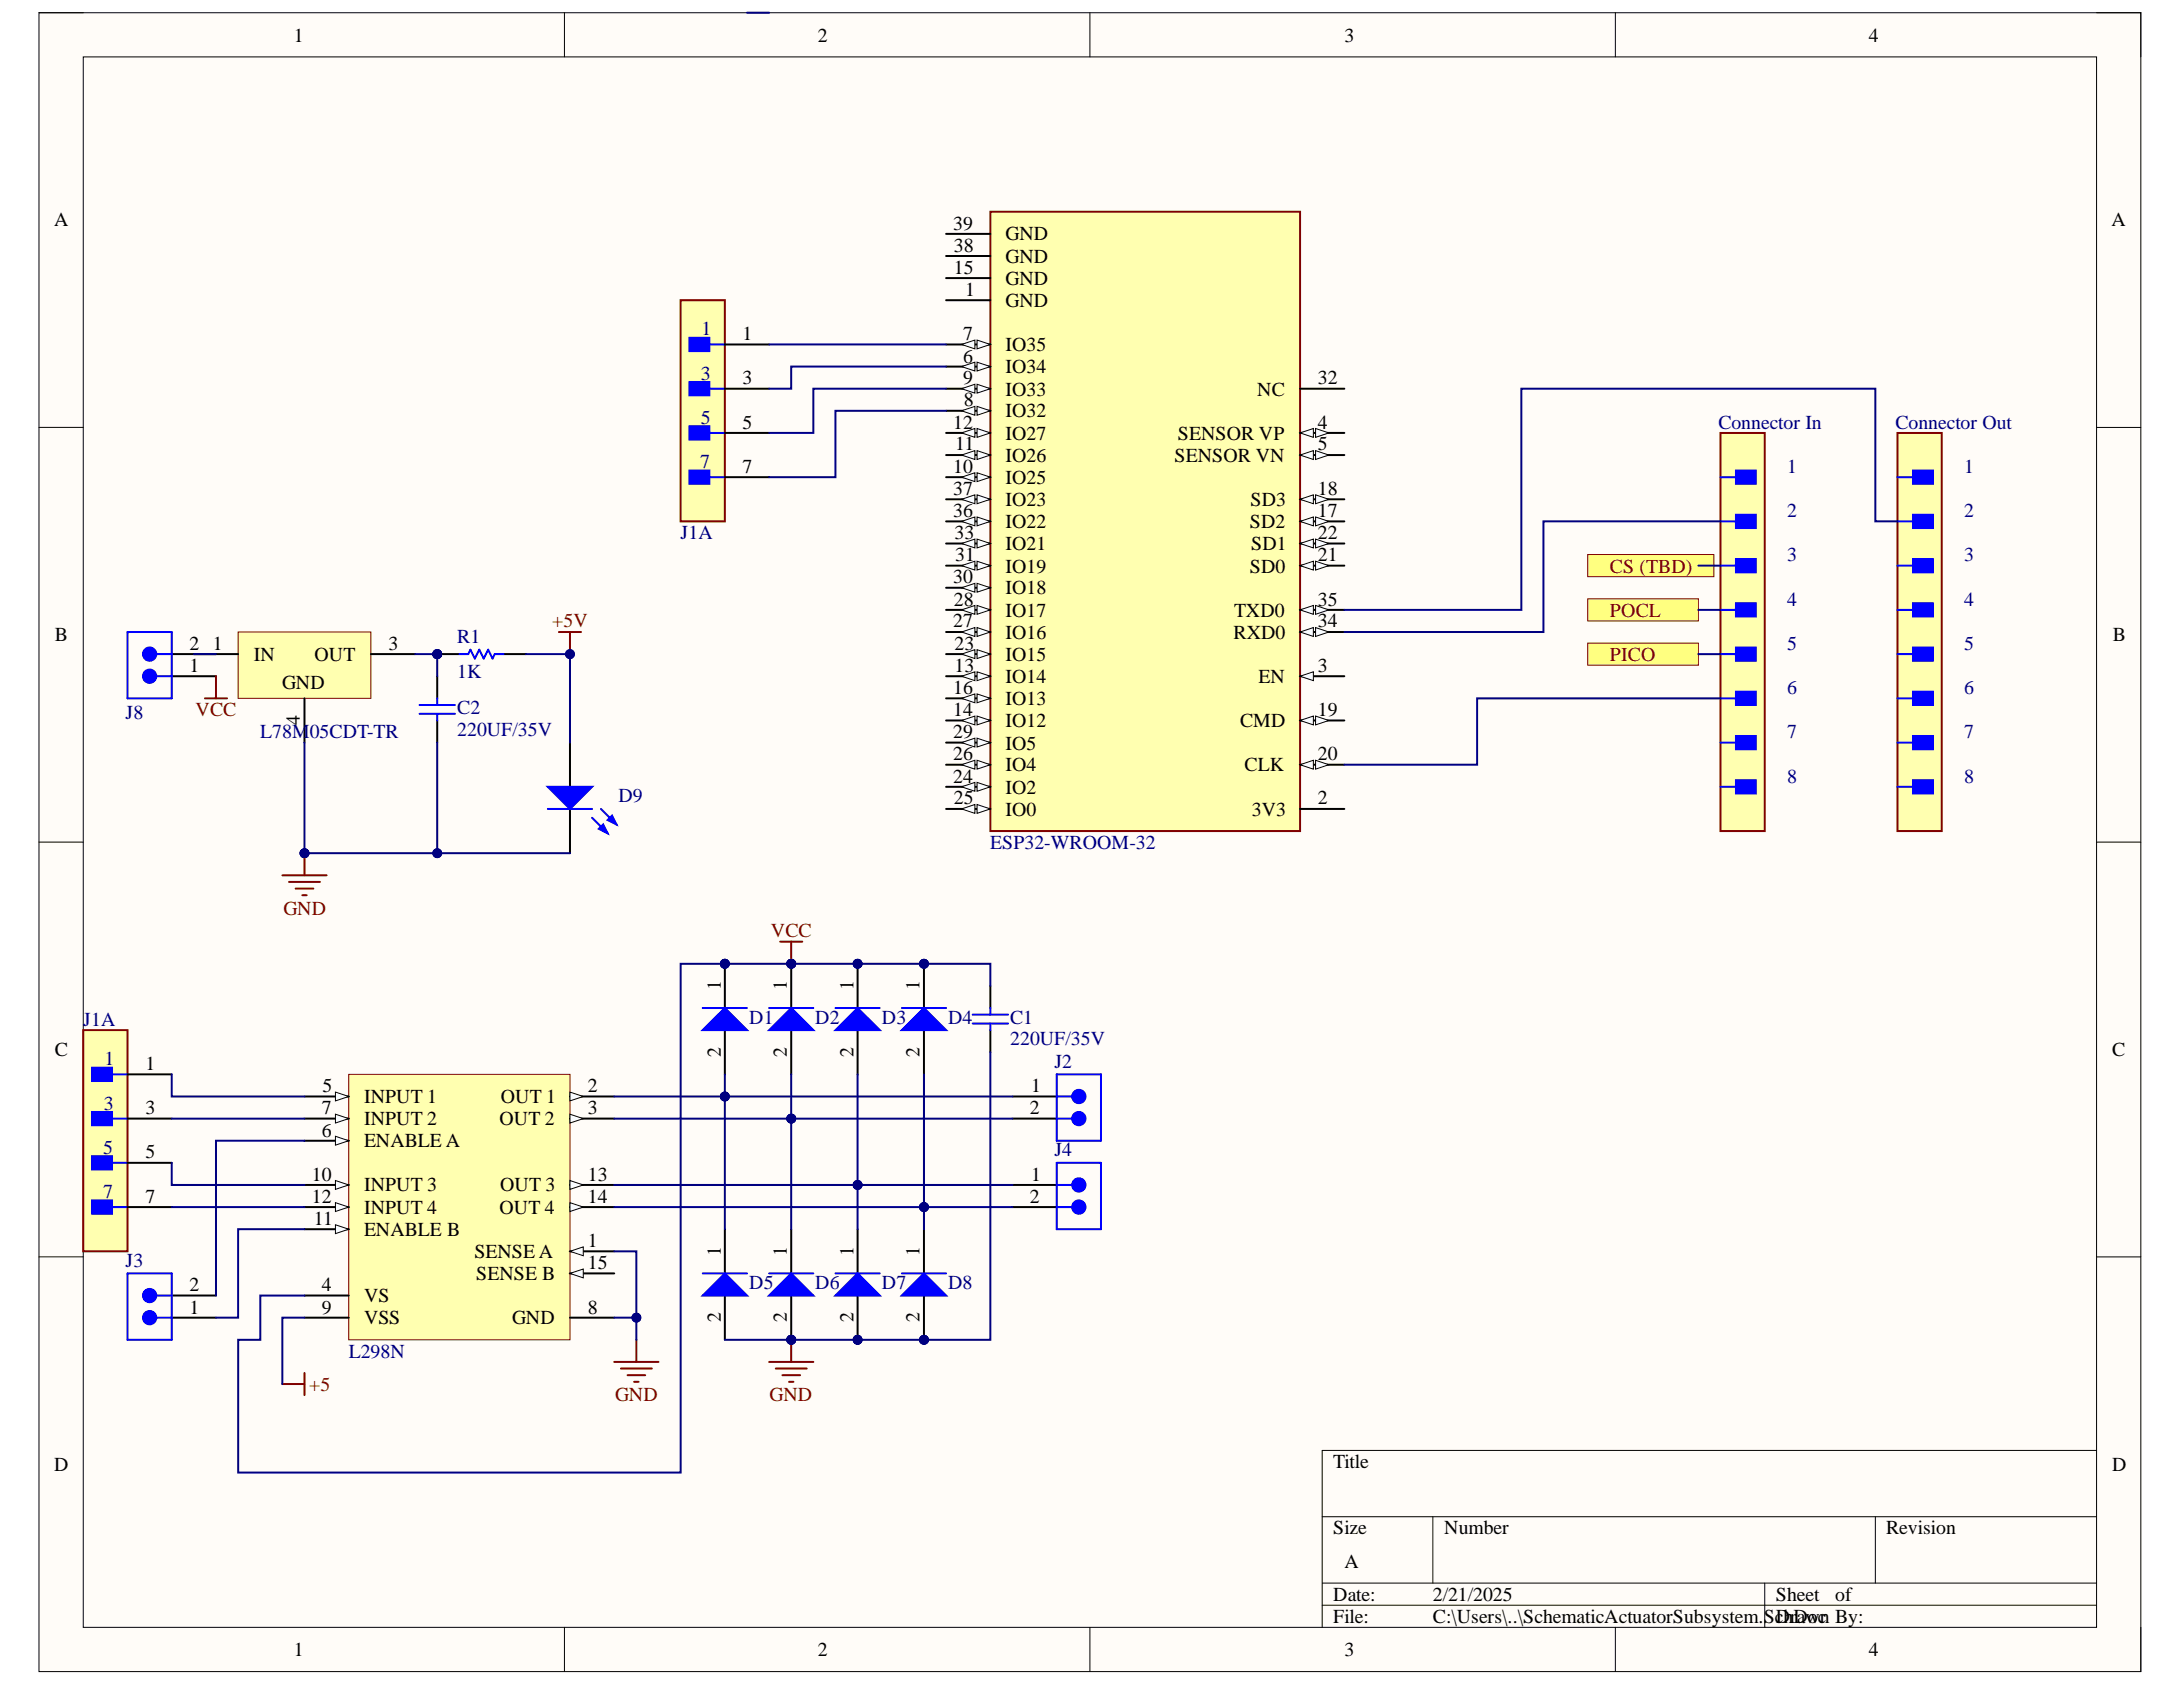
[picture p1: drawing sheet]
<svg xmlns="http://www.w3.org/2000/svg" width="279mm" height="216mm" viewBox="0 0 279 216" stroke-linecap="round" stroke-linejoin="round" font-family="sans-serif">
<defs><g id="words">
<g font-size="2.5">
<text x="37.6" y="5.3">1</text>
<text x="104.7" y="5.3">2</text>
<text x="172.1" y="5.3">3</text>
<text x="239.2" y="5.3">4</text>
<text x="6.9" y="29">A</text>
<text x="122" y="29.4">39</text>
<text x="270.2" y="29">A</text>
<text x="122.1" y="35.1">15</text>
<text x="122.1" y="32.2">38</text>
<text x="128.7" y="33.6">GND</text>
<text x="128.7" y="30.8">GND</text>
<text x="123.5" y="37.9">1</text>
<text x="128.7" y="39.3">GND</text>
<text x="128.7" y="36.4">GND</text>
<text x="95" y="43.5">1</text>
<text x="123.3" y="46.4">6</text>
<text x="123.3" y="43.5">7</text>
<text x="128.7" y="47.8">IO34</text>
<text x="128.7" y="45">IO35</text>
<text x="95" y="49.2">3</text>
<text x="123.3" y="49.2">9</text>
<text x="123.4" y="52">8</text>
<text x="128.7" y="53.4">IO32</text>
<text x="128.7" y="50.6">IO33</text>
<text x="160.9" y="50.6">NC</text>
<text x="168.7" y="49.2">32</text>
<text x="95" y="54.9">5</text>
<text x="122" y="54.9">12</text>
<text x="122.3" y="57.6">11</text>
<text x="128.7" y="59.1">IO26</text>
<text x="128.7" y="56.3">IO27</text>
<text x="150.3" y="59.1">SENSOR VN</text>
<text x="150.8" y="56.3">SENSOR VP</text>
<text x="168.7" y="57.6">5</text>
<text x="168.7" y="54.9">4</text>
<text x="95" y="60.5">7</text>
<text x="122" y="63.3">37</text>
<text x="122" y="60.5">10</text>
<text x="128.7" y="64.7">IO23</text>
<text x="128.7" y="62">IO25</text>
<text x="160.1" y="64.7">SD3</text>
<text x="168.7" y="63.3">18</text>
<text x="122" y="66.2">36</text>
<text x="122.2" y="69">33</text>
<text x="122.3" y="71.8">31</text>
<text x="128.7" y="70.4">IO21</text>
<text x="128.7" y="67.6">IO22</text>
<text x="160" y="67.6">SD2</text>
<text x="160.1" y="70.4">SD1</text>
<text x="168.7" y="71.8">21</text>
<text x="168.7" y="69">22</text>
<text x="168.7" y="66.2">17</text>
<text x="122" y="74.6">30</text>
<text x="122.1" y="77.5">28</text>
<text x="128.7" y="76.1">IO18</text>
<text x="128.7" y="73.3">IO19</text>
<text x="160" y="73.3">SD0</text>
<text x="168.7" y="77.5">35</text>
<text x="7" y="82.1">B</text>
<text x="24.3" y="83.2">2</text>
<text x="27.2" y="83.2">1</text>
<text x="49.7" y="83.2">3</text>
<text x="122" y="80.3">27</text>
<text x="122.2" y="83.2">23</text>
<text x="128.7" y="81.7">IO16</text>
<text x="128.7" y="78.9">IO17</text>
<text x="157.9" y="81.7">RXD0</text>
<text x="157.9" y="78.9">TXD0</text>
<text x="168.7" y="80.3">34</text>
<text x="270.4" y="82.1">B</text>
<text x="24.3" y="86">1</text>
<text x="32.5" y="84.6">IN</text>
<text x="36.1" y="88.2">GND</text>
<text x="40.2" y="84.6">OUT</text>
<text x="122" y="88.8">16</text>
<text x="122.2" y="86">13</text>
<text x="128.7" y="87.4">IO14</text>
<text x="128.7" y="84.6">IO15</text>
<text x="161.1" y="87.4">EN</text>
<text x="168.7" y="86">3</text>
<text x="38.4" y="92.8" transform="rotate(-90 38.4 92.8)">4</text>
<text x="122" y="94.5">29</text>
<text x="122" y="91.6">14</text>
<text x="128.7" y="95.9">IO5</text>
<text x="128.7" y="93.1">IO12</text>
<text x="128.7" y="90.3">IO13</text>
<text x="158.7" y="93.1">CMD</text>
<text x="168.7" y="91.6">19</text>
<text x="122" y="100.2">24</text>
<text x="122" y="97.3">26</text>
<text x="128.7" y="101.6">IO2</text>
<text x="128.7" y="98.7">IO4</text>
<text x="159.3" y="98.7">CLK</text>
<text x="168.7" y="97.3">20</text>
<text x="122.1" y="102.9">25</text>
<text x="128.7" y="104.4">IO0</text>
<text x="160.2" y="104.4">3V3</text>
<text x="168.7" y="102.9">2</text>
<text x="92.3" y="126.7" transform="rotate(-90 92.3 126.7)">1</text>
<text x="100.7" y="126.7" transform="rotate(-90 100.7 126.7)">1</text>
<text x="109.2" y="126.7" transform="rotate(-90 109.2 126.7)">1</text>
<text x="117.7" y="126.7" transform="rotate(-90 117.7 126.7)">1</text>
<text x="7" y="135.2">C</text>
<text x="18.6" y="136.9">1</text>
<text x="92.3" y="135.2" transform="rotate(-90 92.3 135.2)">2</text>
<text x="100.7" y="135.2" transform="rotate(-90 100.7 135.2)">2</text>
<text x="109.2" y="135.2" transform="rotate(-90 109.2 135.2)">2</text>
<text x="117.7" y="135.2" transform="rotate(-90 117.7 135.2)">2</text>
<text x="270.3" y="135.2">C</text>
<text x="18.6" y="142.6">3</text>
<text x="41.2" y="142.6">7</text>
<text x="41.3" y="139.8">5</text>
<text x="46.6" y="141.2">INPUT 1</text>
<text x="64.1" y="141.2">OUT 1</text>
<text x="75.3" y="139.8">2</text>
<text x="75.3" y="142.6">3</text>
<text x="131.8" y="142.6">2</text>
<text x="132" y="139.8">1</text>
<text x="18.6" y="148.3">5</text>
<text x="41.2" y="145.5">6</text>
<text x="46.6" y="146.8">ENABLE A</text>
<text x="46.6" y="144">INPUT 2</text>
<text x="63.9" y="144">OUT 2</text>
<text x="18.6" y="153.9">7</text>
<text x="39.9" y="151.1">10</text>
<text x="39.9" y="153.9">12</text>
<text x="46.6" y="152.5">INPUT 3</text>
<text x="46.6" y="155.4">INPUT 4</text>
<text x="63.9" y="155.4">OUT 4</text>
<text x="64" y="152.5">OUT 3</text>
<text x="75.3" y="151.1">13</text>
<text x="75.3" y="153.9">14</text>
<text x="131.8" y="153.9">2</text>
<text x="132" y="151.1">1</text>
<text x="40.2" y="156.8">11</text>
<text x="46.6" y="158.1">ENABLE B</text>
<text x="60.7" y="161">SENSE A</text>
<text x="75.3" y="159.6">1</text>
<text x="92.3" y="160.7" transform="rotate(-90 92.3 160.7)">1</text>
<text x="100.7" y="160.7" transform="rotate(-90 100.7 160.7)">1</text>
<text x="109.2" y="160.7" transform="rotate(-90 109.2 160.7)">1</text>
<text x="117.7" y="160.7" transform="rotate(-90 117.7 160.7)">1</text>
<text x="24.3" y="165.2">2</text>
<text x="41.2" y="165.2">4</text>
<text x="46.6" y="166.7">VS</text>
<text x="61" y="163.8">SENSE B</text>
<text x="75.3" y="162.5">15</text>
<text x="24.3" y="168.1">1</text>
<text x="41.2" y="168.1">9</text>
<text x="46.6" y="169.5">VSS</text>
<text x="65.5" y="169.5">GND</text>
<text x="75.3" y="168.1">8</text>
<text x="92.3" y="169.2" transform="rotate(-90 92.3 169.2)">2</text>
<text x="100.7" y="169.2" transform="rotate(-90 100.7 169.2)">2</text>
<text x="109.2" y="169.2" transform="rotate(-90 109.2 169.2)">2</text>
<text x="117.7" y="169.2" transform="rotate(-90 117.7 169.2)">2</text>
<text x="6.9" y="188.2">D</text>
<text x="170.6" y="187.9">Title</text>
<text x="270.3" y="188.2">D</text>
<text x="170.6" y="196.3">Size</text>
<text x="184.8" y="196.3">Number</text>
<text x="241.4" y="196.3">Revision</text>
<text x="172.1" y="200.7">A</text>
<text x="170.6" y="204.9">Date:</text>
<text x="170.6" y="207.7">File:</text>
<text x="183.4" y="204.9">2/21/2025</text>
<text x="183.4" y="207.7">C:\Users\..\SchematicActuatorSubsystem.ScDhDoc</text>
<text x="227.3" y="204.9">Sheet</text>
<text x="229.1" y="207.7">rawn By:</text>
<text x="234.9" y="204.9">of</text>
<text x="37.6" y="212">1</text>
<text x="104.7" y="212">2</text>
<text x="172.1" y="212">3</text>
<text x="239.2" y="212">4</text>
</g>
<g font-size="2.5" fill="#000080">
<text x="89.8" y="42.9">1</text>
<text x="89.7" y="48.6">3</text>
<text x="89.6" y="59.9">7</text>
<text x="89.7" y="54.3">5</text>
<text x="219.9" y="54.9">Connector In</text>
<text x="242.6" y="54.9">Connector Out</text>
<text x="228.7" y="60.5">1</text>
<text x="251.4" y="60.5">1</text>
<text x="87.1" y="69">J1A</text>
<text x="228.7" y="66.2">2</text>
<text x="228.7" y="71.8">3</text>
<text x="251.4" y="66.2">2</text>
<text x="251.4" y="71.8">3</text>
<text x="228.7" y="77.5">4</text>
<text x="251.4" y="77.5">4</text>
<text x="58.5" y="82.3">R1</text>
<text x="228.7" y="83.2">5</text>
<text x="251.4" y="83.2">5</text>
<text x="58.5" y="86.8">1K</text>
<text x="228.7" y="88.8">6</text>
<text x="251.4" y="88.8">6</text>
<text x="16.1" y="92">J8</text>
<text x="33.3" y="94.5">L78M</text>
<text x="39.6" y="94.5">05CDT-TR</text>
<text x="58.5" y="94.2">220UF/35V</text>
<text x="58.5" y="91.4">C2</text>
<text x="228.7" y="94.5">7</text>
<text x="251.4" y="94.5">7</text>
<text x="228.7" y="100.2">8</text>
<text x="251.4" y="100.2">8</text>
<text x="79.1" y="102.7">D9</text>
<text x="126.7" y="108.6">ESP32-WROOM-32</text>
<text x="10.7" y="131.3">J1A</text>
<text x="95.9" y="131">D1</text>
<text x="104.3" y="131">D2</text>
<text x="112.9" y="131">D3</text>
<text x="121.3" y="131">D4</text>
<text x="129.3" y="131">C1</text>
<text x="13.4" y="136.3">1</text>
<text x="129.3" y="133.8">220UF/35V</text>
<text x="135" y="136.7">J2</text>
<text x="13.3" y="142">3</text>
<text x="13.2" y="147.7">5</text>
<text x="135" y="148">J4</text>
<text x="13.2" y="153.3">7</text>
<text x="16.1" y="162.1">J3</text>
<text x="95.9" y="165">D5</text>
<text x="104.3" y="165">D6</text>
<text x="112.9" y="165">D7</text>
<text x="121.3" y="165">D8</text>
<text x="44.6" y="173.8">L298N</text>
</g>
<g font-size="2.5" fill="#800000">
<text x="206.1" y="73.3">CS (TBD)</text>
<text x="70.7" y="80.3">+5V</text>
<text x="206.1" y="78.9">POCL</text>
<text x="206.1" y="84.6">PICO</text>
<text x="25" y="91.6">VCC</text>
<text x="36.3" y="117.1">GND</text>
<text x="98.7" y="119.9">VCC</text>
<text x="39.6" y="178">+5</text>
<text x="78.7" y="179.4">GND</text>
<text x="98.5" y="179.4">GND</text>
</g>
</g></defs>
<path d="M5 1.6h269v212.3h-269z" fill-rule="evenodd" fill="#fffcf8"/>
<path d="M5 1.6h269v212.3h-269z" fill="none" stroke="#000" stroke-width=".13"/>
<path d="M10.7 7.3h257.6v201h-257.6z" fill-rule="evenodd" fill="#fffcf8"/>
<g fill="none" stroke="#000" stroke-width=".13">
<path d="M5 1.6h5.7M10.7 7.3h257.6v201h-257.6zM72.2 1.6v5.7M139.5 1.6v5.7M206.7 1.6v5.7M268.3 1.6h5.7v5.7M5 54.7h5.7M268.3 54.7h5.7M5 107.8h5.7M268.3 107.8h5.7M5 160.9h5.7M268.3 160.9h5.7"/>
<path d="M169.2 194.1h99.1M183.4 194.1v8.5M240 194.1v8.5M268.3 185.6h-99.1v22.7M72.2 208.3v5.6M139.5 208.3v5.6M169.2 202.6h99.1M169.2 205.4h99.1M206.7 208.3v5.6M225.9 202.6v5.7M274 208.3v5.6"/>
</g>
<path d="M126.8 27.1h39.6v79.3h-39.6z" fill-rule="evenodd" fill="#ffffb0"/>
<path d="M126.8 27.1h39.6v79.3h-39.6z" fill="none" stroke="#800000" stroke-width=".25"/>
<path d="M166.4 58.2h5.7M166.4 103.5h5.7" fill="none" stroke="#000" stroke-width=".25"/>
<path d="M166.4 58.2l1.7-.5v1.1z" fill="#f8fcff"/>
<path d="M166.4 58.2l1.7-.5v1.1z" fill="none" stroke="#000" stroke-width=".13"/>
<path d="M168.4 57.7l1.7 .5-1.7 .6z" fill="#f8fcff"/>
<path d="M168.4 57.7l1.7 .5-1.7 .6z" fill="none" stroke="#000" stroke-width=".13"/>
<path d="M166.4 55.4h5.7" fill="none" stroke="#000" stroke-width=".25"/>
<path d="M166.4 55.4l1.7-.6v1.2z" fill="#f8fcff"/>
<path d="M166.4 55.4l1.7-.6v1.2z" fill="none" stroke="#000" stroke-width=".13"/>
<path d="M168.4 54.8l1.7 .6-1.7 .6z" fill="#f8fcff"/>
<path d="M168.4 54.8l1.7 .6-1.7 .6z" fill="none" stroke="#000" stroke-width=".13"/>
<path d="M121.1 103.5h5.7" fill="none" stroke="#000" stroke-width=".25"/>
<path d="M125.1 103l1.7 .5-1.7 .6z" fill="#f8fcff"/>
<path d="M125.1 103l1.7 .5-1.7 .6z" fill="none" stroke="#000" stroke-width=".13"/>
<path d="M123.1 103.5l1.7-.5v1.1z" fill="#f8fcff"/>
<path d="M123.1 103.5l1.7-.5v1.1z" fill="none" stroke="#000" stroke-width=".13"/>
<path d="M121.1 100.7h5.7" fill="none" stroke="#000" stroke-width=".25"/>
<path d="M125.1 100.1l1.7 .6-1.7 .6z" fill="#f8fcff"/>
<path d="M125.1 100.1l1.7 .6-1.7 .6z" fill="none" stroke="#000" stroke-width=".13"/>
<path d="M123.1 100.7l1.7-.6v1.2z" fill="#f8fcff"/>
<path d="M123.1 100.7l1.7-.6v1.2z" fill="none" stroke="#000" stroke-width=".13"/>
<path d="M121.1 97.9h5.7" fill="none" stroke="#000" stroke-width=".25"/>
<path d="M125.1 97.3l1.7 .6-1.7 .5z" fill="#f8fcff"/>
<path d="M125.1 97.3l1.7 .6-1.7 .5z" fill="none" stroke="#000" stroke-width=".13"/>
<path d="M123.1 97.9l1.7-.6v1.1z" fill="#f8fcff"/>
<path d="M123.1 97.9l1.7-.6v1.1z" fill="none" stroke="#000" stroke-width=".13"/>
<path d="M121.1 95h5.7" fill="none" stroke="#000" stroke-width=".25"/>
<path d="M125.1 94.5l1.7 .5-1.7 .6z" fill="#f8fcff"/>
<path d="M125.1 94.5l1.7 .5-1.7 .6z" fill="none" stroke="#000" stroke-width=".13"/>
<path d="M123.1 95l1.7-.5v1.1z" fill="#f8fcff"/>
<path d="M123.1 95l1.7-.5v1.1z" fill="none" stroke="#000" stroke-width=".13"/>
<path d="M121.1 92.2h5.7" fill="none" stroke="#000" stroke-width=".25"/>
<path d="M125.1 91.6l1.7 .6-1.7 .6z" fill="#f8fcff"/>
<path d="M125.1 91.6l1.7 .6-1.7 .6z" fill="none" stroke="#000" stroke-width=".13"/>
<path d="M123.1 92.2l1.7-.6v1.2z" fill="#f8fcff"/>
<path d="M123.1 92.2l1.7-.6v1.2z" fill="none" stroke="#000" stroke-width=".13"/>
<path d="M121.1 89.4h5.7" fill="none" stroke="#000" stroke-width=".25"/>
<path d="M125.1 88.8l1.7 .6-1.7 .5z" fill="#f8fcff"/>
<path d="M125.1 88.8l1.7 .6-1.7 .5z" fill="none" stroke="#000" stroke-width=".13"/>
<path d="M123.1 89.4l1.7-.6v1.1z" fill="#f8fcff"/>
<path d="M123.1 89.4l1.7-.6v1.1z" fill="none" stroke="#000" stroke-width=".13"/>
<path d="M121.1 86.5h5.7" fill="none" stroke="#000" stroke-width=".25"/>
<path d="M125.1 86l1.7 .5-1.7 .6z" fill="#f8fcff"/>
<path d="M125.1 86l1.7 .5-1.7 .6z" fill="none" stroke="#000" stroke-width=".13"/>
<path d="M123.1 86.5l1.7-.5v1.1z" fill="#f8fcff"/>
<path d="M123.1 86.5l1.7-.5v1.1z" fill="none" stroke="#000" stroke-width=".13"/>
<path d="M121.1 83.7h5.7" fill="none" stroke="#000" stroke-width=".25"/>
<path d="M125.1 83.1l1.7 .6-1.7 .6z" fill="#f8fcff"/>
<path d="M125.1 83.1l1.7 .6-1.7 .6z" fill="none" stroke="#000" stroke-width=".13"/>
<path d="M123.1 83.7l1.7-.6v1.2z" fill="#f8fcff"/>
<path d="M123.1 83.7l1.7-.6v1.2z" fill="none" stroke="#000" stroke-width=".13"/>
<path d="M121.1 80.9h5.7" fill="none" stroke="#000" stroke-width=".25"/>
<path d="M125.1 80.3l1.7 .6-1.7 .5z" fill="#f8fcff"/>
<path d="M125.1 80.3l1.7 .6-1.7 .5z" fill="none" stroke="#000" stroke-width=".13"/>
<path d="M123.1 80.9l1.7-.6v1.1z" fill="#f8fcff"/>
<path d="M123.1 80.9l1.7-.6v1.1z" fill="none" stroke="#000" stroke-width=".13"/>
<path d="M121.1 78.1h5.7" fill="none" stroke="#000" stroke-width=".25"/>
<path d="M125.1 77.5l1.7 .6-1.7 .5z" fill="#f8fcff"/>
<path d="M125.1 77.5l1.7 .6-1.7 .5z" fill="none" stroke="#000" stroke-width=".13"/>
<path d="M123.1 78.1l1.7-.6v1.1z" fill="#f8fcff"/>
<path d="M123.1 78.1l1.7-.6v1.1z" fill="none" stroke="#000" stroke-width=".13"/>
<path d="M121.1 75.2h5.7" fill="none" stroke="#000" stroke-width=".25"/>
<path d="M125.1 74.7l1.7 .5-1.7 .6z" fill="#f8fcff"/>
<path d="M125.1 74.7l1.7 .5-1.7 .6z" fill="none" stroke="#000" stroke-width=".13"/>
<path d="M123.1 75.2l1.7-.5v1.1z" fill="#f8fcff"/>
<path d="M123.1 75.2l1.7-.5v1.1z" fill="none" stroke="#000" stroke-width=".13"/>
<path d="M121.1 72.4h5.7" fill="none" stroke="#000" stroke-width=".25"/>
<path d="M125.1 71.8l1.7 .6-1.7 .6z" fill="#f8fcff"/>
<path d="M125.1 71.8l1.7 .6-1.7 .6z" fill="none" stroke="#000" stroke-width=".13"/>
<path d="M123.1 72.4l1.7-.6v1.2z" fill="#f8fcff"/>
<path d="M123.1 72.4l1.7-.6v1.2z" fill="none" stroke="#000" stroke-width=".13"/>
<path d="M121.1 69.6h5.7" fill="none" stroke="#000" stroke-width=".25"/>
<path d="M125.1 69l1.7 .6-1.7 .5z" fill="#f8fcff"/>
<path d="M125.1 69l1.7 .6-1.7 .5z" fill="none" stroke="#000" stroke-width=".13"/>
<path d="M123.1 69.6l1.7-.6v1.1z" fill="#f8fcff"/>
<path d="M123.1 69.6l1.7-.6v1.1z" fill="none" stroke="#000" stroke-width=".13"/>
<path d="M121.1 66.7h5.7" fill="none" stroke="#000" stroke-width=".25"/>
<path d="M125.1 66.2l1.7 .5-1.7 .6z" fill="#f8fcff"/>
<path d="M125.1 66.2l1.7 .5-1.7 .6z" fill="none" stroke="#000" stroke-width=".13"/>
<path d="M123.1 66.7l1.7-.5v1.1z" fill="#f8fcff"/>
<path d="M123.1 66.7l1.7-.5v1.1z" fill="none" stroke="#000" stroke-width=".13"/>
<path d="M121.1 63.9h5.7" fill="none" stroke="#000" stroke-width=".25"/>
<path d="M125.1 63.3l1.7 .6-1.7 .6z" fill="#f8fcff"/>
<path d="M125.1 63.3l1.7 .6-1.7 .6z" fill="none" stroke="#000" stroke-width=".13"/>
<path d="M123.1 63.9l1.7-.6v1.2z" fill="#f8fcff"/>
<path d="M123.1 63.9l1.7-.6v1.2z" fill="none" stroke="#000" stroke-width=".13"/>
<path d="M121.1 61.1h5.7" fill="none" stroke="#000" stroke-width=".25"/>
<path d="M125.1 60.5l1.7 .6-1.7 .5z" fill="#f8fcff"/>
<path d="M125.1 60.5l1.7 .6-1.7 .5z" fill="none" stroke="#000" stroke-width=".13"/>
<path d="M123.1 61.1l1.7-.6v1.1z" fill="#f8fcff"/>
<path d="M123.1 61.1l1.7-.6v1.1z" fill="none" stroke="#000" stroke-width=".13"/>
<path d="M121.1 58.2h5.7" fill="none" stroke="#000" stroke-width=".25"/>
<path d="M125.1 57.7l1.7 .5-1.7 .6z" fill="#f8fcff"/>
<path d="M125.1 57.7l1.7 .5-1.7 .6z" fill="none" stroke="#000" stroke-width=".13"/>
<path d="M123.1 58.2l1.7-.5v1.1z" fill="#f8fcff"/>
<path d="M123.1 58.2l1.7-.5v1.1z" fill="none" stroke="#000" stroke-width=".13"/>
<path d="M121.1 55.4h5.7" fill="none" stroke="#000" stroke-width=".25"/>
<path d="M125.1 54.8l1.7 .6-1.7 .6z" fill="#f8fcff"/>
<path d="M125.1 54.8l1.7 .6-1.7 .6z" fill="none" stroke="#000" stroke-width=".13"/>
<path d="M123.1 55.4l1.7-.6v1.2z" fill="#f8fcff"/>
<path d="M123.1 55.4l1.7-.6v1.2z" fill="none" stroke="#000" stroke-width=".13"/>
<path d="M121.1 52.6h5.7" fill="none" stroke="#000" stroke-width=".25"/>
<path d="M125.1 52l1.7 .6-1.7 .5z" fill="#f8fcff"/>
<path d="M125.1 52l1.7 .6-1.7 .5z" fill="none" stroke="#000" stroke-width=".13"/>
<path d="M123.1 52.6l1.7-.6v1.1z" fill="#f8fcff"/>
<path d="M123.1 52.6l1.7-.6v1.1z" fill="none" stroke="#000" stroke-width=".13"/>
<path d="M121.1 49.7h5.7" fill="none" stroke="#000" stroke-width=".25"/>
<path d="M125.1 49.2l1.7 .5-1.7 .6z" fill="#f8fcff"/>
<path d="M125.1 49.2l1.7 .5-1.7 .6z" fill="none" stroke="#000" stroke-width=".13"/>
<path d="M123.1 49.7l1.7-.5v1.1z" fill="#f8fcff"/>
<path d="M123.1 49.7l1.7-.5v1.1z" fill="none" stroke="#000" stroke-width=".13"/>
<path d="M121.1 46.9h5.7" fill="none" stroke="#000" stroke-width=".25"/>
<path d="M125.1 46.4l1.7 .5-1.7 .6z" fill="#f8fcff"/>
<path d="M125.1 46.4l1.7 .5-1.7 .6z" fill="none" stroke="#000" stroke-width=".13"/>
<path d="M123.1 46.9l1.7-.5v1.1z" fill="#f8fcff"/>
<path d="M123.1 46.9l1.7-.5v1.1z" fill="none" stroke="#000" stroke-width=".13"/>
<path d="M121.1 44.1h5.7" fill="none" stroke="#000" stroke-width=".25"/>
<path d="M125.1 43.5l1.7 .6-1.7 .5z" fill="#f8fcff"/>
<path d="M125.1 43.5l1.7 .6-1.7 .5z" fill="none" stroke="#000" stroke-width=".13"/>
<path d="M123.1 44.1l1.7-.6v1.1z" fill="#f8fcff"/>
<path d="M123.1 44.1l1.7-.6v1.1z" fill="none" stroke="#000" stroke-width=".13"/>
<path d="M166.4 97.9h5.7" fill="none" stroke="#000" stroke-width=".25"/>
<path d="M166.4 97.9l1.7-.6v1.1z" fill="#f8fcff"/>
<path d="M166.4 97.9l1.7-.6v1.1z" fill="none" stroke="#000" stroke-width=".13"/>
<path d="M168.4 97.3l1.7 .6-1.7 .5z" fill="#f8fcff"/>
<path d="M168.4 97.3l1.7 .6-1.7 .5z" fill="none" stroke="#000" stroke-width=".13"/>
<path d="M166.4 92.2h5.7" fill="none" stroke="#000" stroke-width=".25"/>
<path d="M166.4 92.2l1.7-.6v1.2z" fill="#f8fcff"/>
<path d="M166.4 92.2l1.7-.6v1.2z" fill="none" stroke="#000" stroke-width=".13"/>
<path d="M168.4 91.6l1.7 .6-1.7 .6z" fill="#f8fcff"/>
<path d="M168.4 91.6l1.7 .6-1.7 .6z" fill="none" stroke="#000" stroke-width=".13"/>
<path d="M166.4 86.5h5.7" fill="none" stroke="#000" stroke-width=".25"/>
<path d="M166.4 86.5l1.7-.5v1.1z" fill="#f8fcff"/>
<path d="M166.4 86.5l1.7-.5v1.1z" fill="none" stroke="#000" stroke-width=".13"/>
<path d="M166.4 49.7h5.7M166.4 80.9h5.7" fill="none" stroke="#000" stroke-width=".25"/>
<path d="M166.4 80.9l1.7-.6v1.1z" fill="#f8fcff"/>
<path d="M166.4 80.9l1.7-.6v1.1z" fill="none" stroke="#000" stroke-width=".13"/>
<path d="M168.4 80.3l1.7 .6-1.7 .5z" fill="#f8fcff"/>
<path d="M168.4 80.3l1.7 .6-1.7 .5z" fill="none" stroke="#000" stroke-width=".13"/>
<path d="M166.4 78.1h5.7" fill="none" stroke="#000" stroke-width=".25"/>
<path d="M166.4 78.1l1.7-.6v1.1z" fill="#f8fcff"/>
<path d="M166.4 78.1l1.7-.6v1.1z" fill="none" stroke="#000" stroke-width=".13"/>
<path d="M168.4 77.5l1.7 .6-1.7 .5z" fill="#f8fcff"/>
<path d="M168.4 77.5l1.7 .6-1.7 .5z" fill="none" stroke="#000" stroke-width=".13"/>
<path d="M166.4 72.4h5.7" fill="none" stroke="#000" stroke-width=".25"/>
<path d="M166.4 72.4l1.7-.6v1.2z" fill="#f8fcff"/>
<path d="M166.4 72.4l1.7-.6v1.2z" fill="none" stroke="#000" stroke-width=".13"/>
<path d="M168.4 71.8l1.7 .6-1.7 .6z" fill="#f8fcff"/>
<path d="M168.4 71.8l1.7 .6-1.7 .6z" fill="none" stroke="#000" stroke-width=".13"/>
<path d="M166.4 69.6h5.7" fill="none" stroke="#000" stroke-width=".25"/>
<path d="M166.4 69.6l1.7-.6v1.1z" fill="#f8fcff"/>
<path d="M166.4 69.6l1.7-.6v1.1z" fill="none" stroke="#000" stroke-width=".13"/>
<path d="M168.4 69l1.7 .6-1.7 .5z" fill="#f8fcff"/>
<path d="M168.4 69l1.7 .6-1.7 .5z" fill="none" stroke="#000" stroke-width=".13"/>
<path d="M166.4 66.7h5.7" fill="none" stroke="#000" stroke-width=".25"/>
<path d="M166.4 66.7l1.7-.5v1.1z" fill="#f8fcff"/>
<path d="M166.4 66.7l1.7-.5v1.1z" fill="none" stroke="#000" stroke-width=".13"/>
<path d="M168.4 66.2l1.7 .5-1.7 .6z" fill="#f8fcff"/>
<path d="M168.4 66.2l1.7 .5-1.7 .6z" fill="none" stroke="#000" stroke-width=".13"/>
<path d="M166.4 63.9h5.7" fill="none" stroke="#000" stroke-width=".25"/>
<path d="M166.4 63.9l1.7-.6v1.2z" fill="#f8fcff"/>
<path d="M166.4 63.9l1.7-.6v1.2z" fill="none" stroke="#000" stroke-width=".13"/>
<path d="M168.4 63.3l1.7 .6-1.7 .6z" fill="#f8fcff"/>
<path d="M168.4 63.3l1.7 .6-1.7 .6z" fill="none" stroke="#000" stroke-width=".13"/>
<path d="M121.1 38.4h5.7M121.1 35.6h5.7M121.1 32.8h5.7M121.1 29.9h5.7" fill="none" stroke="#000" stroke-width=".25"/>
<path d="M10.7 131.8h5.6v28.3h-5.6z" fill-rule="evenodd" fill="#ffffb0"/>
<path d="M10.7 131.8h5.6v28.3h-5.6z" fill="none" stroke="#800000" stroke-width=".25"/>
<path d="M11.8 136.6h2.5v1.7h-2.5z" fill-rule="evenodd" fill="#00f"/>
<path d="M11.8 136.6h2.5v1.7h-2.5zM14.3 137.5h2" fill="none" stroke="#00f" stroke-width=".25"/>
<path d="M11.8 142.3h2.5v1.7h-2.5z" fill-rule="evenodd" fill="#00f"/>
<path d="M11.8 142.3h2.5v1.7h-2.5zM14.3 143.2h2" fill="none" stroke="#00f" stroke-width=".25"/>
<path d="M11.8 148h2.5v1.7h-2.5z" fill-rule="evenodd" fill="#00f"/>
<path d="M11.8 148h2.5v1.7h-2.5zM14.3 148.8h2" fill="none" stroke="#00f" stroke-width=".25"/>
<path d="M11.8 153.6h2.5v1.7h-2.5z" fill-rule="evenodd" fill="#00f"/>
<path d="M11.8 153.6h2.5v1.7h-2.5zM14.3 154.5h2" fill="none" stroke="#00f" stroke-width=".25"/>
<path d="M16.3 137.5h5.7M16.3 143.2h5.7M16.3 148.8h5.7M16.3 154.5h5.7" fill="none" stroke="#000" stroke-width=".25"/>
<path d="M44.6 137.5h28.4v34h-28.4z" fill-rule="evenodd" fill="#ffffb0"/>
<path d="M44.6 137.5h28.4v34h-28.4z" fill="none" stroke="#800000" stroke-width=".13"/>
<path d="M73 160.1h5.6" fill="none" stroke="#000" stroke-width=".25"/>
<path d="M73 160.1l1.7-.5v1.1z" fill="#f8fcff"/>
<path d="M73 160.1l1.7-.5v1.1z" fill="none" stroke="#000" stroke-width=".13"/>
<path d="M39 151.6h5.6" fill="none" stroke="#000" stroke-width=".25"/>
<path d="M42.9 151.1l1.7 .5-1.7 .6z" fill="#f8fcff"/>
<path d="M42.9 151.1l1.7 .5-1.7 .6z" fill="none" stroke="#000" stroke-width=".13"/>
<path d="M39 157.3h5.6" fill="none" stroke="#000" stroke-width=".25"/>
<path d="M42.9 156.7l1.7 .6-1.7 .6z" fill="#f8fcff"/>
<path d="M42.9 156.7l1.7 .6-1.7 .6z" fill="none" stroke="#000" stroke-width=".13"/>
<path d="M39 154.5h5.6" fill="none" stroke="#000" stroke-width=".25"/>
<path d="M42.9 153.9l1.7 .6-1.7 .5z" fill="#f8fcff"/>
<path d="M42.9 153.9l1.7 .6-1.7 .5z" fill="none" stroke="#000" stroke-width=".13"/>
<path d="M73 151.6h5.6" fill="none" stroke="#000" stroke-width=".25"/>
<path d="M73 151.1l1.7 .5-1.7 .6z" fill="#f8fcff"/>
<path d="M73 151.1l1.7 .5-1.7 .6z" fill="none" stroke="#000" stroke-width=".13"/>
<path d="M73 154.5h5.6" fill="none" stroke="#000" stroke-width=".25"/>
<path d="M73 153.9l1.7 .6-1.7 .5z" fill="#f8fcff"/>
<path d="M73 153.9l1.7 .6-1.7 .5z" fill="none" stroke="#000" stroke-width=".13"/>
<path d="M73 163h5.6" fill="none" stroke="#000" stroke-width=".25"/>
<path d="M73 163l1.7-.6v1.1z" fill="#f8fcff"/>
<path d="M73 163l1.7-.6v1.1z" fill="none" stroke="#000" stroke-width=".13"/>
<path d="M73 140.3h5.6" fill="none" stroke="#000" stroke-width=".25"/>
<path d="M73 139.8l1.7 .5-1.7 .6z" fill="#f8fcff"/>
<path d="M73 139.8l1.7 .5-1.7 .6z" fill="none" stroke="#000" stroke-width=".13"/>
<path d="M73 143.2h5.6" fill="none" stroke="#000" stroke-width=".25"/>
<path d="M73 142.6l1.7 .6-1.7 .5z" fill="#f8fcff"/>
<path d="M73 142.6l1.7 .6-1.7 .5z" fill="none" stroke="#000" stroke-width=".13"/>
<path d="M39 140.3h5.6M39 165.8h5.6" fill="none" stroke="#000" stroke-width=".25"/>
<path d="M42.9 139.8l1.7 .5-1.7 .6z" fill="#f8fcff"/>
<path d="M42.9 139.8l1.7 .5-1.7 .6z" fill="none" stroke="#000" stroke-width=".13"/>
<path d="M39 146h5.6" fill="none" stroke="#000" stroke-width=".25"/>
<path d="M42.9 145.4l1.7 .6-1.7 .6z" fill="#f8fcff"/>
<path d="M42.9 145.4l1.7 .6-1.7 .6z" fill="none" stroke="#000" stroke-width=".13"/>
<path d="M39 143.2h5.6" fill="none" stroke="#000" stroke-width=".25"/>
<path d="M42.9 142.6l1.7 .6-1.7 .5z" fill="#f8fcff"/>
<path d="M42.9 142.6l1.7 .6-1.7 .5z" fill="none" stroke="#000" stroke-width=".13"/>
<path d="M39 168.6h5.6M73 168.6h5.6" fill="none" stroke="#000" stroke-width=".25"/>
<path d="M30.5 80.9h17v8.5h-17z" fill-rule="evenodd" fill="#ffffb0"/>
<path d="M30.5 80.9h17v8.5h-17z" fill="none" stroke="#800000" stroke-width=".13"/>
<path d="M24.8 83.7h5.7M39 89.4v5.6M47.5 83.7h5.6M22 165.8h5.6M22 168.6h5.6" fill="none" stroke="#000" stroke-width=".25"/>
<path d="M20 165.8h2" fill="none" stroke="#00f" stroke-width=".25"/>
<circle cx="19.1" cy="165.8" r=".85" fill="#00f"/>
<g fill="none" stroke="#00f" stroke-width=".25">
<path d="M16.3 163h5.7v8.5h-5.7zM20 168.6h2"/>
<circle cx="19.1" cy="165.8" r=".85"/>
</g>
<circle cx="19.2" cy="168.6" r=".85" fill="#00f"/>
<g fill="none" stroke="#00f" stroke-width=".25">
<path d="M135.2 143.2h2"/>
<circle cx="19.2" cy="168.6" r=".85"/>
</g>
<path d="M78.6 174.3h5.7M79.5 175.1h3.9M80.3 176h2.3M81.2 176.8h.5M81.4 171.5v2.8" fill="none" stroke="#800000" stroke-width=".25"/>
<path d="M129.6 143.2h5.6M129.6 140.3h5.6" fill="none" stroke="#000" stroke-width=".25"/>
<circle cx="138.1" cy="143.2" r=".85" fill="#00f"/>
<g fill="none" stroke="#00f" stroke-width=".25">
<path d="M135.2 137.5h5.7v8.5h-5.7zM135.2 140.3h2"/>
<circle cx="138.1" cy="143.2" r=".85"/>
</g>
<circle cx="138.1" cy="140.3" r=".85" fill="#00f"/>
<g fill="none" stroke="#00f" stroke-width=".25">
<path d="M135.2 154.5h2"/>
<circle cx="138.1" cy="140.3" r=".85"/>
</g>
<path d="M129.6 154.5h5.6M129.6 151.6h5.6" fill="none" stroke="#000" stroke-width=".25"/>
<circle cx="138.1" cy="154.5" r=".85" fill="#00f"/>
<g fill="none" stroke="#00f" stroke-width=".25">
<path d="M135.2 151.6h2M135.2 148.8h5.7v8.5h-5.7z"/>
<circle cx="138.1" cy="154.5" r=".85"/>
</g>
<circle cx="138.1" cy="151.6" r=".85" fill="#00f"/>
<circle cx="138.1" cy="151.6" r=".85" fill="none" stroke="#00f" stroke-width=".25"/>
<circle cx="92.8" cy="123.3" r=".57" fill="#000080"/>
<circle cx="92.8" cy="123.3" r=".57" fill="none" stroke="#000080" stroke-width=".13"/>
<path d="M92.8 123.3v5.7" fill="none" stroke="#000" stroke-width=".25"/>
<circle cx="92.8" cy="123.3" r=".57" fill="#000080"/>
<circle cx="92.8" cy="123.3" r=".57" fill="none" stroke="#000080" stroke-width=".13"/>
<path d="M92.8 131.8v5.7" fill="none" stroke="#000" stroke-width=".25"/>
<path d="M89.9 131.8l2.9-2.8 2.8 2.8z" fill="#00f"/>
<path d="M89.9 131.8l2.9-2.8 2.8 2.8zM89.9 129h5.7" fill="none" stroke="#00f" stroke-width=".25"/>
<circle cx="101.3" cy="123.3" r=".57" fill="#000080"/>
<circle cx="101.3" cy="123.3" r=".57" fill="none" stroke="#000080" stroke-width=".13"/>
<path d="M101.3 123.3v5.7" fill="none" stroke="#000" stroke-width=".25"/>
<circle cx="101.3" cy="123.3" r=".57" fill="#000080"/>
<circle cx="101.3" cy="123.3" r=".57" fill="none" stroke="#000080" stroke-width=".13"/>
<path d="M101.3 131.8v5.7" fill="none" stroke="#000" stroke-width=".25"/>
<path d="M98.4 131.8l2.9-2.8 2.8 2.8z" fill="#00f"/>
<path d="M98.4 131.8l2.9-2.8 2.8 2.8zM98.4 129h5.7" fill="none" stroke="#00f" stroke-width=".25"/>
<circle cx="109.8" cy="123.3" r=".57" fill="#000080"/>
<circle cx="109.8" cy="123.3" r=".57" fill="none" stroke="#000080" stroke-width=".13"/>
<path d="M109.8 123.3v5.7" fill="none" stroke="#000" stroke-width=".25"/>
<circle cx="109.8" cy="123.3" r=".57" fill="#000080"/>
<circle cx="109.8" cy="123.3" r=".57" fill="none" stroke="#000080" stroke-width=".13"/>
<path d="M109.8 131.8v5.7" fill="none" stroke="#000" stroke-width=".25"/>
<path d="M106.9 131.8l2.9-2.8 2.8 2.8z" fill="#00f"/>
<path d="M106.9 131.8l2.9-2.8 2.8 2.8zM106.9 129h5.7" fill="none" stroke="#00f" stroke-width=".25"/>
<circle cx="118.3" cy="123.3" r=".57" fill="#000080"/>
<circle cx="118.3" cy="123.3" r=".57" fill="none" stroke="#000080" stroke-width=".13"/>
<path d="M118.3 123.3v5.7" fill="none" stroke="#000" stroke-width=".25"/>
<circle cx="118.3" cy="123.3" r=".57" fill="#000080"/>
<circle cx="118.3" cy="123.3" r=".57" fill="none" stroke="#000080" stroke-width=".13"/>
<path d="M118.3 131.8v5.7" fill="none" stroke="#000" stroke-width=".25"/>
<path d="M115.4 131.8l2.9-2.8 2.8 2.8z" fill="#00f"/>
<path d="M115.4 131.8l2.9-2.8 2.8 2.8zM115.4 129h5.7" fill="none" stroke="#00f" stroke-width=".25"/>
<circle cx="101.3" cy="171.5" r=".57" fill="#000080"/>
<circle cx="101.3" cy="171.5" r=".57" fill="none" stroke="#000080" stroke-width=".13"/>
<path d="M101.3 157.3v5.7M101.3 165.8v5.7" fill="none" stroke="#000" stroke-width=".25"/>
<circle cx="101.3" cy="171.5" r=".57" fill="#000080"/>
<circle cx="101.3" cy="171.5" r=".57" fill="none" stroke="#000080" stroke-width=".13"/>
<path d="M101.3 163l2.8 2.8h-5.7z" fill="#00f"/>
<path d="M98.4 163h5.7M101.3 163l2.8 2.8h-5.7z" fill="none" stroke="#00f" stroke-width=".25"/>
<circle cx="109.8" cy="171.5" r=".57" fill="#000080"/>
<circle cx="109.8" cy="171.5" r=".57" fill="none" stroke="#000080" stroke-width=".13"/>
<path d="M109.8 157.3v5.7M109.8 165.8v5.7" fill="none" stroke="#000" stroke-width=".25"/>
<circle cx="109.8" cy="171.5" r=".57" fill="#000080"/>
<circle cx="109.8" cy="171.5" r=".57" fill="none" stroke="#000080" stroke-width=".13"/>
<path d="M106.9 165.8l2.9-2.8 2.8 2.8z" fill="#00f"/>
<path d="M106.9 165.8l2.9-2.8 2.8 2.8zM106.9 163h5.7" fill="none" stroke="#00f" stroke-width=".25"/>
<circle cx="118.3" cy="171.5" r=".57" fill="#000080"/>
<circle cx="118.3" cy="171.5" r=".57" fill="none" stroke="#000080" stroke-width=".13"/>
<path d="M118.3 157.3v5.7M118.3 165.8v5.7" fill="none" stroke="#000" stroke-width=".25"/>
<circle cx="118.3" cy="171.5" r=".57" fill="#000080"/>
<circle cx="118.3" cy="171.5" r=".57" fill="none" stroke="#000080" stroke-width=".13"/>
<path d="M118.3 163l2.8 2.8h-5.7z" fill="#00f"/>
<path d="M115.4 163h5.7M118.3 163l2.8 2.8h-5.7z" fill="none" stroke="#00f" stroke-width=".25"/>
<path d="M92.8 157.3v5.7M92.8 165.8v5.7" fill="none" stroke="#000" stroke-width=".25"/>
<path d="M89.9 165.8l2.9-2.8 2.8 2.8z" fill="#00f"/>
<path d="M89.9 165.8l2.9-2.8 2.8 2.8zM89.9 163h5.7" fill="none" stroke="#00f" stroke-width=".25"/>
<path d="M98.4 174.3h5.7M99.3 175.1h4M100.1 176h2.3M101 176.8h.6M101.3 171.5v2.8" fill="none" stroke="#800000" stroke-width=".25"/>
<circle cx="101.3" cy="171.5" r=".57" fill="#000080"/>
<circle cx="101.3" cy="171.5" r=".57" fill="none" stroke="#000080" stroke-width=".13"/>
<path d="M126.8 126.2v2.8M126.8 131.8v2.9" fill="none" stroke="#000" stroke-width=".25"/>
<path d="M124.5 131h4.5M124.5 129.9h4.5M126.8 129v.9M126.8 131v.8" fill="none" stroke="#00f" stroke-width=".25"/>
<path d="M99.9 120.5h2.8M101.3 120.5v2.8" fill="none" stroke="#800000" stroke-width=".25"/>
<circle cx="101.3" cy="123.3" r=".57" fill="#000080"/>
<circle cx="101.3" cy="123.3" r=".57" fill="none" stroke="#000080" stroke-width=".13"/>
<path d="M36.1 177.1h2.9M39 175.7v2.8" fill="none" stroke="#800000" stroke-width=".25"/>
<path d="M22 83.7h5.6M22 86.5h5.6" fill="none" stroke="#000" stroke-width=".25"/>
<path d="M20 83.7h2" fill="none" stroke="#00f" stroke-width=".25"/>
<circle cx="19.1" cy="83.7" r=".85" fill="#00f"/>
<g fill="none" stroke="#00f" stroke-width=".25">
<path d="M16.3 80.9h5.7v8.5h-5.7zM20 86.5h2"/>
<circle cx="19.1" cy="83.7" r=".85"/>
</g>
<circle cx="19.2" cy="86.5" r=".85" fill="#00f"/>
<circle cx="19.2" cy="86.5" r=".85" fill="none" stroke="#00f" stroke-width=".25"/>
<path d="M26.2 89.4h2.9M27.6 86.5v2.9M36.1 112h5.7M37 112.9h4M37.8 113.7h2.3M38.7 114.6h.6M39 109.2v2.8" fill="none" stroke="#800000" stroke-width=".25"/>
<circle cx="39" cy="109.2" r=".57" fill="#000080"/>
<circle cx="39" cy="109.2" r=".57" fill="none" stroke="#000080" stroke-width=".13"/>
<path d="M73 95v5.7M73 103.5v5.7" fill="none" stroke="#000" stroke-width=".25"/>
<path d="M70.1 100.7h5.7l-2.8 2.8z" fill="#00f"/>
<path d="M70.1 100.7h5.7l-2.8 2.8zM75.8 104.7l2 1.9M76.9 103.5l2 2" fill="none" stroke="#00f" stroke-width=".25"/>
<path d="M76.6 106.1l.6-.6 .6 1.1z" fill="#00f"/>
<path d="M76.6 106.1l.6-.6 .6 1.1z" fill="none" stroke="#00f" stroke-width=".25"/>
<path d="M77.8 104.9l.5-.5 .6 1.1z" fill="#00f"/>
<path d="M70.1 103.5h5.7M77.8 104.9l.5-.5 .6 1.1z" fill="none" stroke="#00f" stroke-width=".25"/>
<circle cx="56" cy="83.7" r=".57" fill="#000080"/>
<circle cx="56" cy="83.7" r=".57" fill="none" stroke="#000080" stroke-width=".13"/>
<path d="M56 83.7h2.8M64.5 83.7h2.8" fill="none" stroke="#000" stroke-width=".25"/>
<circle cx="56" cy="83.7" r=".57" fill="#000080"/>
<circle cx="56" cy="83.7" r=".57" fill="none" stroke="#000080" stroke-width=".13"/>
<path d="M53.7 90.2h4.5M53.7 91.4h4.5M56 89.4v.8M56 91.4v.8M58.8 83.7h1.1l.3-.6 .6 1.2 .5-1.2 .6 1.2 .6-1.2 .5 1.2 .3-.6h1.2" fill="none" stroke="#00f" stroke-width=".25"/>
<path d="M56 86.5v2.9M56 92.2v2.8" fill="none" stroke="#000" stroke-width=".25"/>
<path d="M71.5 80.9h2.9M73 80.9v2.8" fill="none" stroke="#800000" stroke-width=".25"/>
<circle cx="73" cy="83.7" r=".57" fill="#000080"/>
<circle cx="73" cy="83.7" r=".57" fill="none" stroke="#000080" stroke-width=".13"/>
<path d="M87.1 38.4h5.7v28.3h-5.7z" fill-rule="evenodd" fill="#ffffb0"/>
<path d="M87.1 38.4h5.7v28.3h-5.7z" fill="none" stroke="#800000" stroke-width=".25"/>
<path d="M88.2 43.2h2.6v1.7h-2.6z" fill-rule="evenodd" fill="#00f"/>
<path d="M88.2 43.2h2.6v1.7h-2.6zM90.8 44.1h2" fill="none" stroke="#00f" stroke-width=".25"/>
<path d="M88.2 48.9h2.6v1.7h-2.6z" fill-rule="evenodd" fill="#00f"/>
<path d="M88.2 48.9h2.6v1.7h-2.6zM90.8 49.7h2" fill="none" stroke="#00f" stroke-width=".25"/>
<path d="M88.2 54.6h2.6v1.7h-2.6z" fill-rule="evenodd" fill="#00f"/>
<path d="M88.2 54.6h2.6v1.7h-2.6zM90.8 55.4h2" fill="none" stroke="#00f" stroke-width=".25"/>
<path d="M88.2 60.2h2.6v1.7h-2.6z" fill-rule="evenodd" fill="#00f"/>
<path d="M88.2 60.2h2.6v1.7h-2.6zM90.8 61.1h2" fill="none" stroke="#00f" stroke-width=".25"/>
<path d="M92.8 44.1h5.6M92.8 49.7h5.6M92.8 55.4h5.6M92.8 61.1h5.6" fill="none" stroke="#000" stroke-width=".25"/>
<path d="M220.2 55.4h5.7v51h-5.7z" fill-rule="evenodd" fill="#ffffb0"/>
<path d="M220.2 55.4h5.7v51h-5.7z" fill="none" stroke="#800000" stroke-width=".25"/>
<path d="M222.2 99.9h2.5v1.7h-2.5z" fill-rule="evenodd" fill="#00f"/>
<path d="M222.2 99.9h2.5v1.7h-2.5zM220.2 100.7h2" fill="none" stroke="#00f" stroke-width=".25"/>
<path d="M222.2 94.2h2.5v1.7h-2.5z" fill-rule="evenodd" fill="#00f"/>
<path d="M220.2 95h2M222.2 94.2h2.5v1.7h-2.5z" fill="none" stroke="#00f" stroke-width=".25"/>
<path d="M222.2 88.5h2.5v1.7h-2.5z" fill-rule="evenodd" fill="#00f"/>
<path d="M220.2 89.4h2M222.2 88.5h2.5v1.7h-2.5z" fill="none" stroke="#00f" stroke-width=".25"/>
<path d="M222.2 82.9h2.5v1.7h-2.5z" fill-rule="evenodd" fill="#00f"/>
<path d="M220.2 83.7h2M222.2 82.9h2.5v1.7h-2.5z" fill="none" stroke="#00f" stroke-width=".25"/>
<path d="M222.2 77.2h2.5v1.7h-2.5z" fill-rule="evenodd" fill="#00f"/>
<path d="M220.2 78.1h2M222.2 77.2h2.5v1.7h-2.5z" fill="none" stroke="#00f" stroke-width=".25"/>
<path d="M222.2 71.5h2.5v1.7h-2.5z" fill-rule="evenodd" fill="#00f"/>
<path d="M220.2 72.4h2M222.2 71.5h2.5v1.7h-2.5z" fill="none" stroke="#00f" stroke-width=".25"/>
<path d="M222.2 65.9h2.5v1.7h-2.5z" fill-rule="evenodd" fill="#00f"/>
<path d="M220.2 66.7h2M222.2 65.9h2.5v1.7h-2.5z" fill="none" stroke="#00f" stroke-width=".25"/>
<path d="M222.2 60.2h2.5v1.7h-2.5z" fill-rule="evenodd" fill="#00f"/>
<path d="M220.2 61.1h2M222.2 60.2h2.5v1.7h-2.5z" fill="none" stroke="#00f" stroke-width=".25"/>
<path d="M203.2 71h16.2v2.8h-16.2z" fill-rule="evenodd" fill="#ffff80"/>
<path d="M203.2 71h16.2v2.8h-16.2z" fill="none" stroke="#800000" stroke-width=".13"/>
<path d="M203.2 82.3h14.2v2.8h-14.2z" fill-rule="evenodd" fill="#ffff80"/>
<path d="M203.2 82.3h14.2v2.8h-14.2z" fill="none" stroke="#800000" stroke-width=".13"/>
<path d="M95.6 1.6h2.8M22 137.5v2.8h17M22 148.8v2.8h17M22 143.2h17M22 154.5h17M39 146h-11.4v19.8M39 157.3h-8.5v11.3h-2.9M78.6 168.6h2.8" fill="none" stroke="#000080" stroke-width=".25"/>
<circle cx="81.4" cy="168.6" r=".57" fill="#000080"/>
<circle cx="81.4" cy="168.6" r=".57" fill="none" stroke="#000080" stroke-width=".13"/>
<path d="M78.6 160.1h2.8v11.4" fill="none" stroke="#000080" stroke-width=".25"/>
<circle cx="81.4" cy="168.6" r=".57" fill="#000080"/>
<circle cx="81.4" cy="168.6" r=".57" fill="none" stroke="#000080" stroke-width=".13"/>
<path d="M126.8 134.7v36.8h-34" fill="none" stroke="#000080" stroke-width=".25"/>
<circle cx="118.3" cy="171.5" r=".57" fill="#000080"/>
<circle cx="118.3" cy="171.5" r=".57" fill="none" stroke="#000080" stroke-width=".13"/>
<circle cx="109.8" cy="171.5" r=".57" fill="#000080"/>
<circle cx="109.8" cy="171.5" r=".57" fill="none" stroke="#000080" stroke-width=".13"/>
<circle cx="101.3" cy="171.5" r=".57" fill="#000080"/>
<circle cx="101.3" cy="171.5" r=".57" fill="none" stroke="#000080" stroke-width=".13"/>
<path d="M109.8 137.5v19.8" fill="none" stroke="#000080" stroke-width=".25"/>
<circle cx="109.8" cy="151.6" r=".57" fill="#000080"/>
<circle cx="109.8" cy="151.6" r=".57" fill="none" stroke="#000080" stroke-width=".13"/>
<path d="M118.3 137.5v19.8" fill="none" stroke="#000080" stroke-width=".25"/>
<circle cx="118.3" cy="154.5" r=".57" fill="#000080"/>
<circle cx="118.3" cy="154.5" r=".57" fill="none" stroke="#000080" stroke-width=".13"/>
<path d="M101.3 137.5v19.8" fill="none" stroke="#000080" stroke-width=".25"/>
<circle cx="101.3" cy="143.2" r=".57" fill="#000080"/>
<circle cx="101.3" cy="143.2" r=".57" fill="none" stroke="#000080" stroke-width=".13"/>
<path d="M92.8 123.3h34v2.9" fill="none" stroke="#000080" stroke-width=".25"/>
<circle cx="118.3" cy="123.3" r=".57" fill="#000080"/>
<circle cx="118.3" cy="123.3" r=".57" fill="none" stroke="#000080" stroke-width=".13"/>
<circle cx="109.8" cy="123.3" r=".57" fill="#000080"/>
<circle cx="109.8" cy="123.3" r=".57" fill="none" stroke="#000080" stroke-width=".13"/>
<circle cx="101.3" cy="123.3" r=".57" fill="#000080"/>
<circle cx="101.3" cy="123.3" r=".57" fill="none" stroke="#000080" stroke-width=".13"/>
<circle cx="92.8" cy="123.3" r=".57" fill="#000080"/>
<circle cx="92.8" cy="123.3" r=".57" fill="none" stroke="#000080" stroke-width=".13"/>
<path d="M92.8 123.3h-5.7v65.2h-56.6v-17h2.8v-5.7h5.7" fill="none" stroke="#000080" stroke-width=".25"/>
<circle cx="92.8" cy="123.3" r=".57" fill="#000080"/>
<circle cx="92.8" cy="123.3" r=".57" fill="none" stroke="#000080" stroke-width=".13"/>
<path d="M78.6 140.3h51" fill="none" stroke="#000080" stroke-width=".25"/>
<circle cx="92.8" cy="140.3" r=".57" fill="#000080"/>
<circle cx="92.8" cy="140.3" r=".57" fill="none" stroke="#000080" stroke-width=".13"/>
<path d="M78.6 143.2h22.7" fill="none" stroke="#000080" stroke-width=".25"/>
<circle cx="101.3" cy="143.2" r=".57" fill="#000080"/>
<circle cx="101.3" cy="143.2" r=".57" fill="none" stroke="#000080" stroke-width=".13"/>
<path d="M78.6 151.6h31.2" fill="none" stroke="#000080" stroke-width=".25"/>
<circle cx="109.8" cy="151.6" r=".57" fill="#000080"/>
<circle cx="109.8" cy="151.6" r=".57" fill="none" stroke="#000080" stroke-width=".13"/>
<path d="M78.6 154.5h39.7" fill="none" stroke="#000080" stroke-width=".25"/>
<circle cx="118.3" cy="154.5" r=".57" fill="#000080"/>
<circle cx="118.3" cy="154.5" r=".57" fill="none" stroke="#000080" stroke-width=".13"/>
<path d="M92.8 140.3v17" fill="none" stroke="#000080" stroke-width=".25"/>
<circle cx="92.8" cy="140.3" r=".57" fill="#000080"/>
<circle cx="92.8" cy="140.3" r=".57" fill="none" stroke="#000080" stroke-width=".13"/>
<path d="M92.8 137.5v2.8" fill="none" stroke="#000080" stroke-width=".25"/>
<circle cx="92.8" cy="140.3" r=".57" fill="#000080"/>
<circle cx="92.8" cy="140.3" r=".57" fill="none" stroke="#000080" stroke-width=".13"/>
<path d="M101.3 143.2h28.3" fill="none" stroke="#000080" stroke-width=".25"/>
<circle cx="101.3" cy="143.2" r=".57" fill="#000080"/>
<circle cx="101.3" cy="143.2" r=".57" fill="none" stroke="#000080" stroke-width=".13"/>
<path d="M109.8 151.6h19.8" fill="none" stroke="#000080" stroke-width=".25"/>
<circle cx="109.8" cy="151.6" r=".57" fill="#000080"/>
<circle cx="109.8" cy="151.6" r=".57" fill="none" stroke="#000080" stroke-width=".13"/>
<path d="M118.3 154.5h11.3" fill="none" stroke="#000080" stroke-width=".25"/>
<circle cx="118.3" cy="154.5" r=".57" fill="#000080"/>
<circle cx="118.3" cy="154.5" r=".57" fill="none" stroke="#000080" stroke-width=".13"/>
<path d="M24.8 83.7h2.8M56 83.7v2.8M39 168.6h-2.9v8.5" fill="none" stroke="#000080" stroke-width=".25"/>
<circle cx="56" cy="83.7" r=".57" fill="#000080"/>
<circle cx="56" cy="83.7" r=".57" fill="none" stroke="#000080" stroke-width=".13"/>
<path d="M53.1 83.7h2.9" fill="none" stroke="#000080" stroke-width=".25"/>
<circle cx="56" cy="83.7" r=".57" fill="#000080"/>
<circle cx="56" cy="83.7" r=".57" fill="none" stroke="#000080" stroke-width=".13"/>
<path d="M39 95v14.2" fill="none" stroke="#000080" stroke-width=".25"/>
<circle cx="39" cy="109.2" r=".57" fill="#000080"/>
<circle cx="39" cy="109.2" r=".57" fill="none" stroke="#000080" stroke-width=".13"/>
<path d="M39 109.2h34" fill="none" stroke="#000080" stroke-width=".25"/>
<circle cx="39" cy="109.2" r=".57" fill="#000080"/>
<circle cx="39" cy="109.2" r=".57" fill="none" stroke="#000080" stroke-width=".13"/>
<circle cx="56" cy="109.2" r=".57" fill="#000080"/>
<circle cx="56" cy="109.2" r=".57" fill="none" stroke="#000080" stroke-width=".13"/>
<path d="M56 95v14.2" fill="none" stroke="#000080" stroke-width=".25"/>
<circle cx="56" cy="109.2" r=".57" fill="#000080"/>
<circle cx="56" cy="109.2" r=".57" fill="none" stroke="#000080" stroke-width=".13"/>
<path d="M67.3 83.7h5.7v11.3" fill="none" stroke="#000080" stroke-width=".25"/>
<circle cx="73" cy="83.7" r=".57" fill="#000080"/>
<circle cx="73" cy="83.7" r=".57" fill="none" stroke="#000080" stroke-width=".13"/>
<path d="M98.4 44.1h22.7M121.1 49.7h-17v5.7h-5.7M121.1 52.6h-14.2v8.5h-8.5M121.1 46.9h-19.8v2.8h-2.9M217.4 72.4h2.8M220.2 66.7h-22.7v14.2h-25.4M217.4 83.7h2.8M220.2 89.4h-31.1v8.5h-17" fill="none" stroke="#000080" stroke-width=".25"/>
<path d="M203.2 76.6h14.2v2.9h-14.2z" fill-rule="evenodd" fill="#ffff80"/>
<path d="M203.2 76.6h14.2v2.9h-14.2z" fill="none" stroke="#800000" stroke-width=".13"/>
<path d="M217.4 78.1h2.8" fill="none" stroke="#000080" stroke-width=".25"/>
<path d="M242.9 55.4h5.6v51h-5.6z" fill-rule="evenodd" fill="#ffffb0"/>
<path d="M242.9 55.4h5.6v51h-5.6z" fill="none" stroke="#800000" stroke-width=".25"/>
<path d="M244.8 99.9h2.6v1.7h-2.6z" fill-rule="evenodd" fill="#00f"/>
<path d="M244.8 99.9h2.6v1.7h-2.6zM242.9 100.7h1.9" fill="none" stroke="#00f" stroke-width=".25"/>
<path d="M244.8 94.2h2.6v1.7h-2.6z" fill-rule="evenodd" fill="#00f"/>
<path d="M242.9 95h1.9M244.8 94.2h2.6v1.7h-2.6z" fill="none" stroke="#00f" stroke-width=".25"/>
<path d="M244.8 88.5h2.6v1.7h-2.6z" fill-rule="evenodd" fill="#00f"/>
<path d="M242.9 89.4h1.9M244.8 88.5h2.6v1.7h-2.6z" fill="none" stroke="#00f" stroke-width=".25"/>
<path d="M244.8 82.9h2.6v1.7h-2.6z" fill-rule="evenodd" fill="#00f"/>
<path d="M242.9 83.7h1.9M244.8 82.9h2.6v1.7h-2.6z" fill="none" stroke="#00f" stroke-width=".25"/>
<path d="M244.8 77.2h2.6v1.7h-2.6z" fill-rule="evenodd" fill="#00f"/>
<path d="M242.9 78.1h1.9M244.8 77.2h2.6v1.7h-2.6z" fill="none" stroke="#00f" stroke-width=".25"/>
<path d="M244.8 71.5h2.6v1.7h-2.6z" fill-rule="evenodd" fill="#00f"/>
<path d="M242.9 72.4h1.9M244.8 71.5h2.6v1.7h-2.6z" fill="none" stroke="#00f" stroke-width=".25"/>
<path d="M244.8 65.9h2.6v1.7h-2.6z" fill-rule="evenodd" fill="#00f"/>
<path d="M242.9 66.7h1.9M244.8 65.9h2.6v1.7h-2.6z" fill="none" stroke="#00f" stroke-width=".25"/>
<path d="M244.8 60.2h2.6v1.7h-2.6z" fill-rule="evenodd" fill="#00f"/>
<path d="M242.9 61.1h1.9M244.8 60.2h2.6v1.7h-2.6z" fill="none" stroke="#00f" stroke-width=".25"/>
<path d="M242.9 66.7h-2.9v-17h-45.3v28.4h-22.6" fill="none" stroke="#000080" stroke-width=".25"/>
<use href="#words"/>
</svg>
